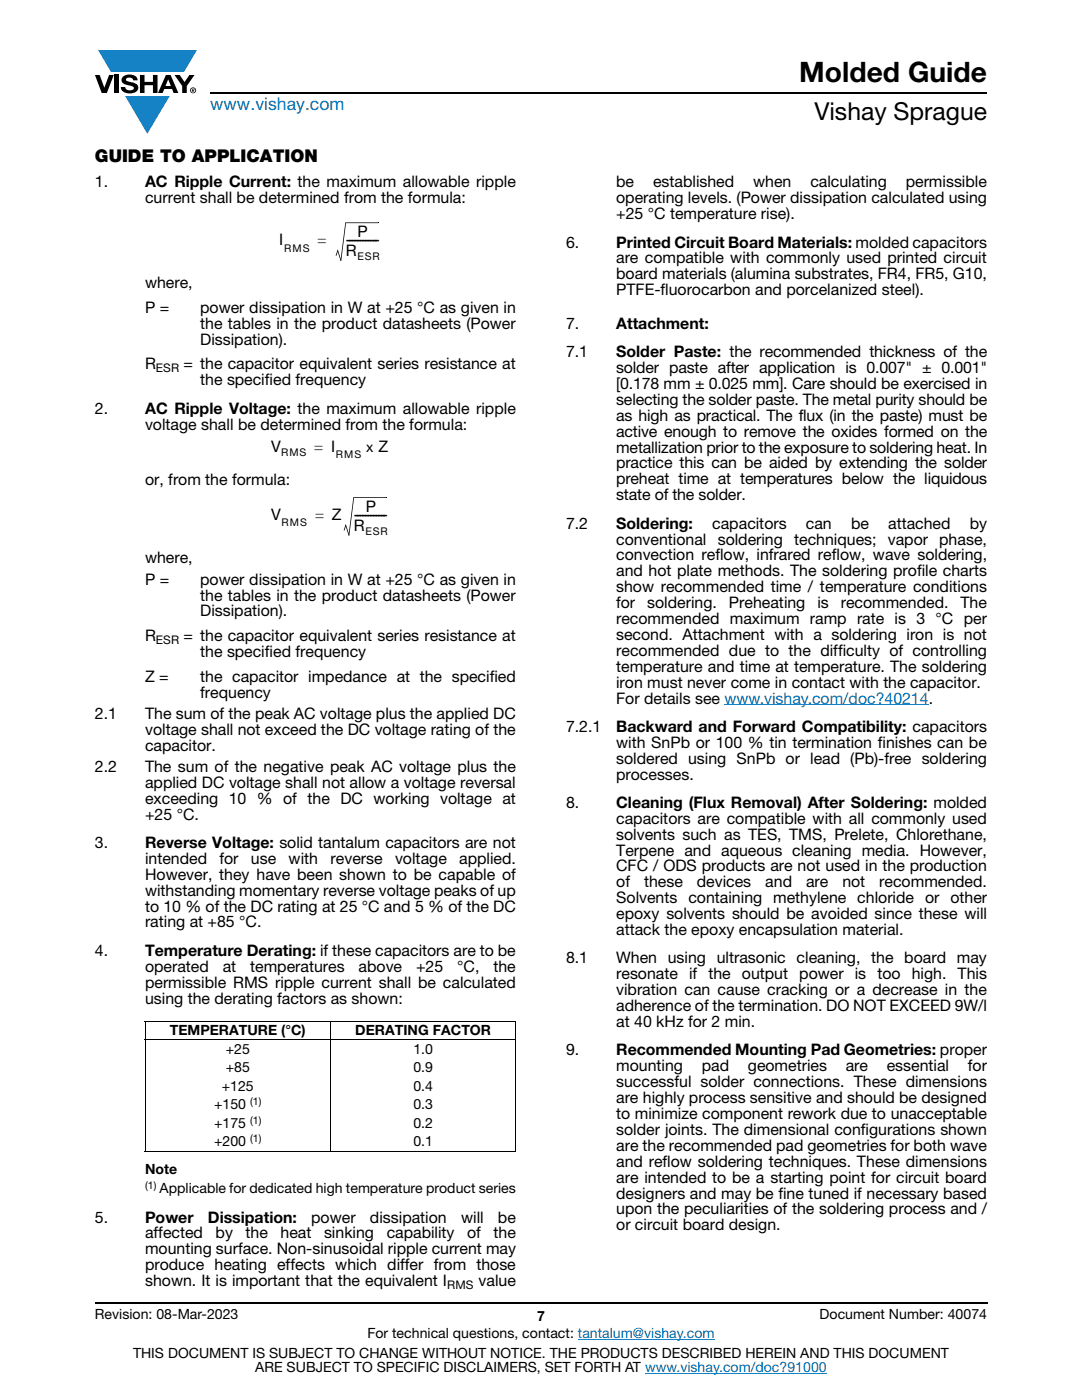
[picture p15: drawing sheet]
<svg xmlns="http://www.w3.org/2000/svg" width="216mm" height="279mm" viewBox="0 0 216 279" stroke-linecap="round" stroke-linejoin="round" font-family="sans-serif">
<defs><g id="words">
<text font-size="5.6" x="159.5" y="16.4">Molded Guide</text>
<text font-size="4.9" x="162.5" y="24">Vishay Sprague</text>
<text font-size="3.5" fill="#007ec4" x="42" y="21.9">www.vishay.com</text>
<text font-size="3.5" x="18.9" y="32.3">GUIDE TO APPLICATION</text>
<g font-size="3.2">
<text x="18.9" y="37.4">1.</text>
<text x="29" y="40.6">current shall be determined from the formula:</text>
<text x="29" y="37.4">AC Ripple Current: the maximum allowable ripple</text>
<text x="123" y="37.4">be</text>
<text x="123" y="40.6">operating levels. (Power dissipation calculated using</text>
<text x="130.3" y="37.4">established</text>
<text x="150.3" y="37.4">when</text>
<text x="161.7" y="37.4">calculating</text>
<text x="180.7" y="37.4">permissible</text>
<text x="71.4" y="47.3">P</text>
<text x="123" y="43.8">+25 °C temperature rise).</text>
<text x="55.7" y="49">I</text>
<text x="63.4" y="49">=</text>
<text x="69" y="49">------------</text>
<text x="69" y="51.2">R</text>
<text x="112.9" y="49.4">6.</text>
<text x="123" y="49.4">Printed Circuit Board Materials: molded capacitors</text>
<text x="123" y="52.6">are compatible with commonly used printed circuit</text>
<text x="29" y="57.5">where,</text>
<text x="123" y="58.9">PTFE-fluorocarbon and porcelanized steel).</text>
<text x="123" y="55.8">board materials (alumina substrates, FR4, FR5, G10,</text>
<text x="29" y="62.4">P =</text>
<text x="39.9" y="65.6">the tables in the product datasheets (Power</text>
<text x="39.9" y="62.4">power dissipation in W at +25 °C as given in</text>
<text x="112.9" y="65.6">7.</text>
<text x="123" y="65.6">Attachment:</text>
<text x="39.9" y="68.8">Dissipation).</text>
<text x="112.9" y="71.3">7.1</text>
<text x="123" y="71.3">Solder Paste: the recommended thickness of the</text>
<text x="29" y="73.7">R</text>
<text x="36.6" y="73.7">= the capacitor equivalent series resistance at</text>
<text x="39.9" y="76.9">the specified frequency</text>
<text x="123" y="74.4">solder paste after application is 0.007&quot; ± 0.001&quot;</text>
<text x="123" y="77.6">[0.178 mm ± 0.025 mm]. Care should be exercised in</text>
<text x="18.9" y="82.5">2.</text>
<text x="29" y="82.5">AC Ripple Voltage: the maximum allowable ripple</text>
<text x="123" y="80.8">selecting the solder paste. The metal purity should be</text>
<text x="123" y="84">as high as practical. The flux (in the paste) must be</text>
<text x="29" y="85.7">voltage shall be determined from the formula:</text>
<text x="123" y="87.1">active enough to remove the oxides formed on the</text>
<text x="54.1" y="90.2">V</text>
<text x="62.7" y="90.2">= I</text>
<text x="123" y="90.3">metallization prior to the exposure to soldering heat. In</text>
<text x="123" y="93.5">practice this can be aided by extending the solder</text>
<text x="29" y="96.8">or, from the formula:</text>
<text x="123" y="96.7">preheat time at temperatures below the liquidous</text>
<text x="123" y="99.8">state of the solder.</text>
<text x="54.1" y="103.8">V</text>
<text x="62.9" y="103.8">= Z</text>
<text x="70.6" y="103.8">------------</text>
<text x="70.6" y="106">R</text>
<text x="73" y="102.1">P</text>
<text x="112.9" y="105.5">7.2</text>
<text x="123" y="105.5">Soldering:</text>
<text x="142.1" y="105.5">capacitors</text>
<text x="160.8" y="105.5">can</text>
<text x="169.8" y="105.5">be</text>
<text x="177.2" y="105.5">attached</text>
<text x="193.5" y="105.5">by</text>
<text x="29" y="112.4">where,</text>
<text x="123" y="108.7">conventional</text>
<text x="123" y="111.8">convection reflow, infrared reflow, wave soldering,</text>
<text x="143.2" y="108.7">soldering techniques;</text>
<text x="177.2" y="108.7">vapor phase,</text>
<text x="29" y="116.7">P =</text>
<text x="39.9" y="119.8">the tables in the product datasheets (Power</text>
<text x="39.9" y="116.7">power dissipation in W at +25 °C as given in</text>
<text x="123" y="115">and hot plate methods. The soldering profile charts</text>
<text x="123" y="118.2">show recommended time / temperature conditions</text>
<text x="39.9" y="123">Dissipation).</text>
<text x="123" y="121.4">for</text>
<text x="123" y="124.5">recommended maximum ramp rate is 3 °C per</text>
<text x="129.1" y="121.4">soldering.</text>
<text x="145.5" y="121.4">Preheating</text>
<text x="163.1" y="121.4">is</text>
<text x="167.8" y="121.4">recommended.</text>
<text x="191.7" y="121.4">The</text>
<text x="29" y="128">R</text>
<text x="36.6" y="128">= the capacitor equivalent series resistance at</text>
<text x="39.9" y="131.1">the specified frequency</text>
<text x="123" y="127.7">second. Attachment with a soldering iron is not</text>
<text x="123" y="130.9">recommended due to the difficulty of controlling</text>
<text x="29" y="136.1">Z =</text>
<text x="39.9" y="136.1">the capacitor impedance at the specified</text>
<text x="123" y="134.1">temperature and time at temperature. The soldering</text>
<text x="123" y="137.2">iron must never come in contact with the capacitor.</text>
<text x="18.9" y="143.5">2.1</text>
<text x="29" y="143.5">The sum of the peak AC voltage plus the applied DC</text>
<text x="39.9" y="139.2">frequency</text>
<text x="123" y="140.4">For details see www.vishay.com/doc?40214.</text>
<text x="29" y="146.6">voltage shall not exceed the DC voltage rating of the</text>
<text x="29" y="149.8">capacitor.</text>
<text x="112.9" y="146.1">7.2.1</text>
<text x="123" y="149.2">with SnPb or 100 % tin termination finishes can be</text>
<text x="123" y="146.1">Backward and Forward Compatibility: capacitors</text>
<text x="18.9" y="154.1">2.2</text>
<text x="28.9" y="154.1">The sum of the negative peak AC voltage plus the</text>
<text x="123" y="152.4">soldered using SnPb or lead (Pb)-free soldering</text>
<text x="123" y="155.6">processes.</text>
<text x="29" y="157.2">applied DC voltage shall not allow a voltage reversal</text>
<text x="29" y="160.4">exceeding 10 % of the DC working voltage at</text>
<text x="112.9" y="161.2">8.</text>
<text x="123" y="161.2">Cleaning (Flux Removal) After Soldering: molded</text>
<text x="29" y="163.6">+25 °C.</text>
<text x="123" y="164.4">capacitors are compatible with all commonly used</text>
<text x="123" y="167.6">solvents such as TES, TMS, Prelete, Chlorethane,</text>
<text x="18.9" y="169.2">3.</text>
<text x="29" y="169.2">Reverse Voltage: solid tantalum capacitors are not</text>
<text x="29" y="172.4">intended</text>
<text x="43.8" y="172.4">for</text>
<text x="50.1" y="172.4">use</text>
<text x="57.6" y="172.4">with</text>
<text x="66" y="172.4">reverse</text>
<text x="78.8" y="172.4">voltage</text>
<text x="91.6" y="172.4">applied.</text>
<text x="123" y="173.9">CFC / ODS products are not used in the production</text>
<text x="123" y="170.8">Terpene and aqueous cleaning media. However,</text>
<text x="28.9" y="178.8">withstanding momentary reverse voltage peaks of up</text>
<text x="29" y="175.6">However, they have been shown to be capable of</text>
<text x="123" y="177.1">of</text>
<text x="128.5" y="177.1">these</text>
<text x="139" y="177.1">devices</text>
<text x="152.7" y="177.1">and</text>
<text x="160.8" y="177.1">are</text>
<text x="168.1" y="177.1">not</text>
<text x="175.5" y="177.1">recommended.</text>
<text x="28.9" y="181.9">to 10 % of the DC rating at 25 °C and 5 % of the DC</text>
<text x="28.9" y="185.1">rating at +85 °C.</text>
<text x="123" y="180.3">Solvents containing methylene chloride or other</text>
<text x="123" y="183.5">epoxy solvents should be avoided since these will</text>
<text x="18.9" y="190.8">4.</text>
<text x="28.9" y="190.8">Temperature Derating: if these capacitors are to be</text>
<text x="123" y="186.6">attack the epoxy encapsulation material.</text>
<text x="28.9" y="193.9">operated</text>
<text x="28.9" y="197.1">permissible RMS ripple current shall be calculated</text>
<text x="44.5" y="193.9">at</text>
<text x="49.9" y="193.9">temperatures</text>
<text x="71.6" y="193.9">above</text>
<text x="83" y="193.9">+25</text>
<text x="91.2" y="193.9">°C,</text>
<text x="98.5" y="193.9">the</text>
<text x="112.9" y="192.3">8.1</text>
<text x="122.9" y="192.3">When using ultrasonic cleaning, the board may</text>
<text x="123" y="195.5">resonate if the output power is too high. This</text>
<text x="28.9" y="200.3">using the derating factors as shown:</text>
<text x="123" y="198.6">vibration can cause cracking or a decrease in the</text>
<text x="123" y="201.8">adherence of the termination. DO NOT EXCEED 9W/l</text>
<text x="123" y="205">at 40 kHz for 2 min.</text>
<text x="112.9" y="210.6">9.</text>
<text x="123" y="210.6">Recommended Mounting Pad Geometries: proper</text>
<text x="123" y="213.8">mounting</text>
<text x="140" y="213.8">pad</text>
<text x="149.2" y="213.8">geometries</text>
<text x="168.8" y="213.8">are</text>
<text x="177" y="213.8">essential</text>
<text x="193.1" y="213.8">for</text>
<text x="123" y="217">successful solder connections. These dimensions</text>
<text x="123" y="220.2">are highly process sensitive and should be designed</text>
<text x="123" y="223.3">to minimize component rework due to unacceptable</text>
<text x="123" y="226.5">solder joints. The dimensional configurations shown</text>
<text x="123" y="229.7">are the recommended pad geometries for both wave</text>
<text x="123" y="232.9">and reflow soldering techniques. These dimensions</text>
<text x="123" y="236">are intended to be a starting point for circuit board</text>
<text x="123" y="239.2">designers and may be fine tuned if necessary based</text>
<text x="18.9" y="244">5.</text>
<text x="29" y="244">Power</text>
<text x="41.5" y="244">Dissipation:</text>
<text x="62.1" y="244">power</text>
<text x="73.8" y="244">dissipation</text>
<text x="92" y="244">will</text>
<text x="99.4" y="244">be</text>
<text x="123" y="242.4">upon the peculiarities of the soldering process and /</text>
<text x="123" y="245.6">or circuit board design.</text>
<text x="29" y="247.2">affected</text>
<text x="29" y="250.3">mounting surface. Non-sinusoidal ripple current may</text>
<text x="43" y="247.2">by</text>
<text x="49" y="247.2">the</text>
<text x="56" y="247.2">heat</text>
<text x="64.7" y="247.2">sinking</text>
<text x="77.2" y="247.2">capability</text>
<text x="93.2" y="247.2">of</text>
<text x="98.5" y="247.2">the</text>
<text x="29" y="253.5">produce heating effects which differ from those</text>
<text x="29" y="256.7">shown. It is important that the equivalent I</text>
<text x="95.5" y="256.7">value</text>
</g>
<g font-size="2.8">
<text x="73.1" y="90.2">x Z</text>
<text x="33.9" y="206.6">TEMPERATURE (°C)</text>
<text x="70.9" y="206.6">DERATING FACTOR</text>
<text x="45" y="210.3">+25</text>
<text x="45" y="214">+85</text>
<text x="82.5" y="210.3">1.0</text>
<text x="82.5" y="214">0.9</text>
<text x="42.7" y="221.4">+150</text>
<text x="44.2" y="217.7">+125</text>
<text x="82.5" y="217.7">0.4</text>
<text x="82.5" y="221.4">0.3</text>
<text x="42.7" y="225.1">+175</text>
<text x="82.5" y="225.1">0.2</text>
<text x="42.7" y="228.8">+200</text>
<text x="82.5" y="228.8">0.1</text>
<text x="29" y="234.2">Note</text>
<text x="31.9" y="238.1">Applicable for dedicated high temperature product series</text>
<text x="18.9" y="263.3">Revision: 08-Mar-2023</text>
<text x="107.2" y="263.6">7</text>
<text x="163.6" y="263.3">Document Number: 40074</text>
<text x="73.3" y="267.1">For technical questions, contact: tantalum@vishay.com</text>
<text x="26.5" y="271">THIS DOCUMENT IS SUBJECT TO CHANGE WITHOUT NOTICE. THE PRODUCTS DESCRIBED HEREIN AND THIS DOCUMENT</text>
<text x="50.9" y="273.8">ARE SUBJECT TO SPECIFIC DISCLAIMERS, SET FORTH AT www.vishay.com/doc?91000</text>
</g>
<g font-size="2.4">
<text x="31.1" y="74.3">ESR</text>
<text x="31.1" y="128.5">ESR</text>
<text x="89.2" y="257.3">RMS</text>
</g>
<g font-size="2.1">
<text x="56.7" y="50.2">RMS</text>
<text x="71.3" y="51.9">ESR</text>
<text x="56.1" y="91">RMS</text>
<text x="67" y="91.5">RMS</text>
<text x="56.2" y="105.1">RMS</text>
<text x="72.9" y="106.7">ESR</text>
<text x="49.9" y="220.5">(1)</text>
<text x="49.9" y="224.2">(1)</text>
<text x="49.9" y="227.9">(1)</text>
<text x="29" y="237.3">(1)</text>
</g>
</g></defs>
<g fill="#147fc3">
<path d="M19.6 10h19.7l-2.6 4.3h-1.1h-13.5z"/>
<path d="M25 19.2h8.9l-4.5 7.5z"/>
</g>
<g fill="#000">
<path d="M18.9 15h1l.9 2.5 1-2.5h.9l-1.4 3.6h-1zM22.9 15h.9v3.6h-.9zM24.6 15.3a2.1 2.1 0 0 1 2.8 .3l.1 .4h-.9a.79 .79 0 0 0-.7-.5 .79 .79 0 0 0-.8 .4l.3 .3 1 .2a1.08 1.08 0 0 1 1.2 1 1.08 1.08 0 0 1-1.1 1.2 1.73 1.73 0 0 1-2.4-1.2h.9a.96 .96 0 0 0 .8 .6 .96 .96 0 0 0 .9-.4 1.31 1.31 0 0 0-1.2-.6 1.03 1.03 0 0 1-1.1-.6 1.03 1.03 0 0 1 .2-1.1zM27.9 15h.9v1.3h1.7v-1.3h.9v3.6h-.9v-1.6h-1.7v1.6h-.9zM34.8 15h1.1l.9 1.4 1-1.4h1l-1.5 2.2v1.4h-.9v-1.4zM67 51l.1 .1zM67.3 50h.2l-.4 1h-.1zM67.9 52h.2zM67.4 49.7l.7 2.3h-.2l-.6-2zM67.9 52l.2 .1zM68.9 44.4l.1 .1-.9 7.5h-.2zM75.5 44.4l.1 .1z"/>
<path d="M70.5 99.3h.2l-1 7.5h-.1zM77.1 99.2l.1 .2zM68.6 105.8l.1 .1zM68.9 104.8h.2l-.4 1h-.1zM69.6 106.8h.1zM69 104.6l.7 2.2h-.1l-.7-2zM69.6 106.8l.1 .1z"/>
<path d="M33.6 15.9l.5 1.3h-1.1zM33.1 15l-1.6 3.6h1l.3-.8h1.5l.3 .8h1l-1.6-3.6z"/>
<path d="M38.4 17.8h.2v.2h-.2zM38.3 17.7v.7h.1v-.3l.4 .3-.2-.3 .2-.2-.1-.2z"/>
<path d="M38.1 18a.46 .46 0 0 1 .9 0 .46 .46 0 0 1-.9 0zM37.9 18a.6 .6 0 0 0 1.2 0 .6 .6 0 0 0-1.2 0z"/>
</g>
<path d="M42 18.6h155M18.9 260h178.1" fill="none" stroke="#000" stroke-width=".36"/>
<path d="M144.6 140.7h40.7M115.3 267.3h27.3M128.7 274h36.3" fill="none" stroke="#007ec4" stroke-width=".2"/>
<path d="M68.9 44.5h6.6M70.5 99.3h6.6M28.9 203.8h74.1M28.9 207.5h74.1M29 203.9v25.7M66 203.7v26.1M103 203.9v25.7M28.9 229.7h74.1" fill="none" stroke="#000" stroke-width=".2"/>
<use href="#words"/>
</svg>
